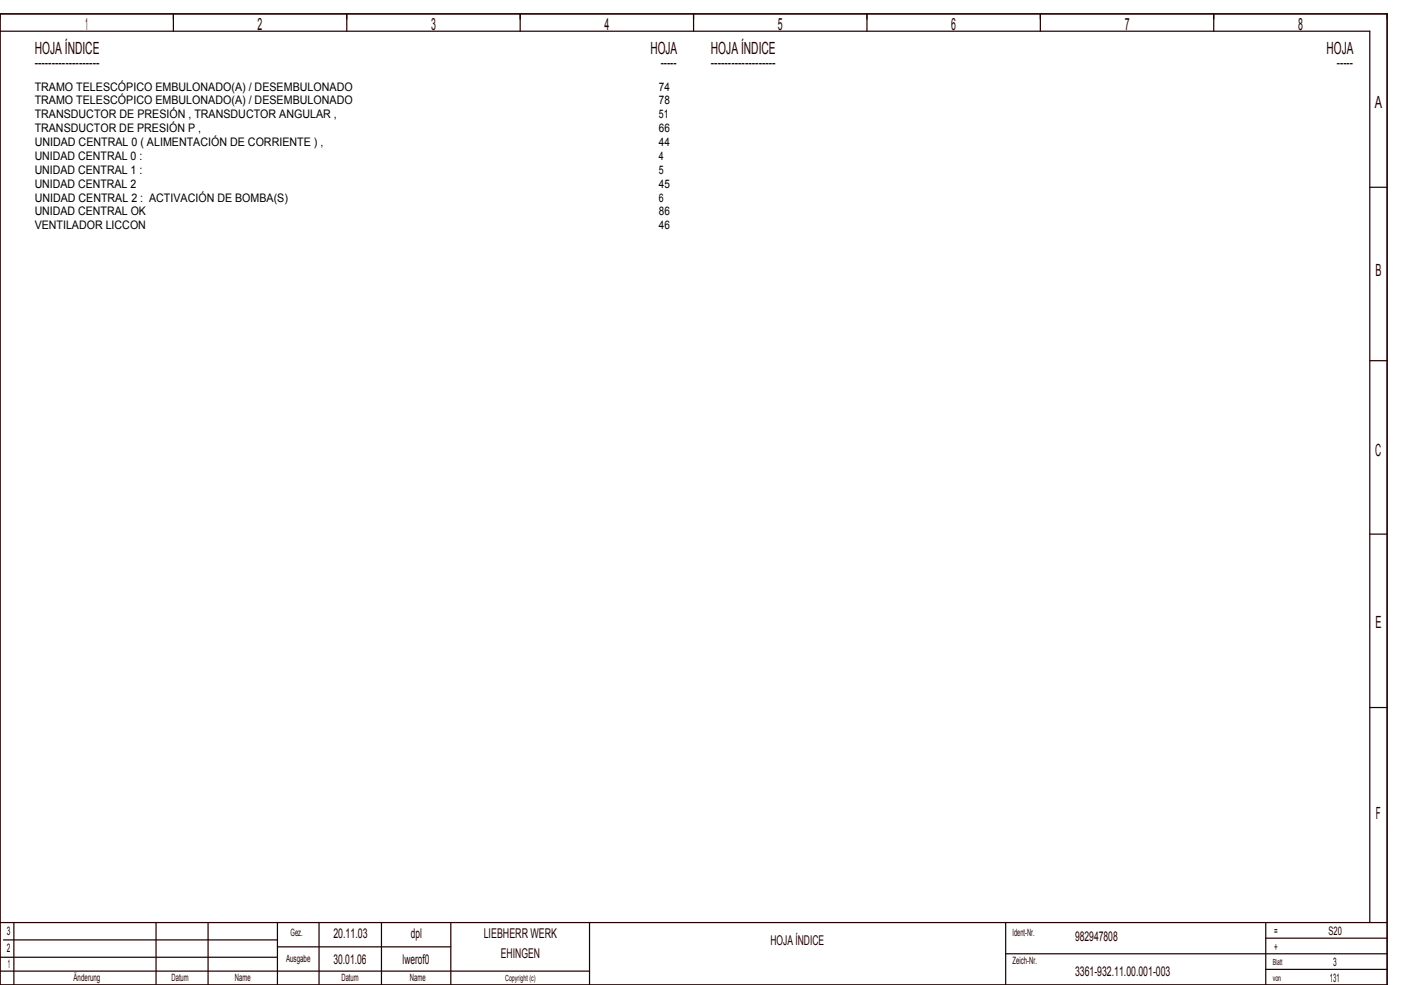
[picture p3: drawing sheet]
<svg xmlns="http://www.w3.org/2000/svg" width="404mm" height="284mm" viewBox="0 0 404 284" stroke-linecap="round" stroke-linejoin="round" font-family="sans-serif">
<defs><g id="words">
<g font-size="4.8" fill="#240000">
<text x="24.6" y="8.6">1</text>
<text x="74.3" y="8.6">2</text>
<text x="124.3" y="8.6">3</text>
<text x="174.3" y="8.6">4</text>
<text x="224.3" y="8.6">5</text>
<text x="274.3" y="8.6">6</text>
<text x="324.3" y="8.6">7</text>
<text x="374.3" y="8.6">8</text>
<text x="10" y="15.6">HOJA ÍNDICE</text>
<text x="187.6" y="15.6">HOJA</text>
<text x="205" y="15.6">HOJA ÍNDICE</text>
<text x="382.6" y="15.6">HOJA</text>
<text x="10" y="19.6">­­­­­­­­­­­­­­­­­­­</text>
<text x="190.5" y="19.6">­­­­­</text>
<text x="205" y="19.6">­­­­­­­­­­­­­­­­­­­</text>
<text x="385.5" y="19.6">­­­­­</text>
<text x="396.5" y="31.1">A</text>
<text x="396.7" y="79.6">B</text>
<text x="396.6" y="131.6">C</text>
<text x="396.7" y="181.1">E</text>
<text x="396.8" y="236.1">F</text>
</g>
<g font-size="3.9" fill="#240000">
<text x="96.1" y="270.3">20.11.03</text>
<text x="118.5" y="270.3">dpl</text>
<text x="139.5" y="270.3">LIEBHERR WERK</text>
<text x="222.2" y="272.3">HOJA ÍNDICE</text>
<text x="310" y="271.3">982947808</text>
<text x="96.2" y="277.8">30.01.06</text>
<text x="116.1" y="277.8">lwerof0</text>
<text x="144.4" y="276.3">EHINGEN</text>
<text x="310" y="281.3">3361­932.11.00.001­003</text>
</g>
<g font-size="3.4">
<text x="10" y="26.1">TRAMO TELESCÓPICO EMBULONADO(A) / DESEMBULONADO</text>
<text x="190" y="26.1">74</text>
<text x="10" y="30.1">TRAMO TELESCÓPICO EMBULONADO(A) / DESEMBULONADO</text>
<text x="10" y="34.1">TRANSDUCTOR DE PRESIÓN , TRANSDUCTOR ANGULAR ,</text>
<text x="190" y="30.1">78</text>
<text x="190" y="34.1">51</text>
<text x="10" y="38.1">TRANSDUCTOR DE PRESIÓN P ,</text>
<text x="190" y="38.1">66</text>
<text x="10" y="42.1">UNIDAD CENTRAL 0 ( ALIMENTACIÓN DE CORRIENTE ) ,</text>
<text x="10" y="46.1">UNIDAD CENTRAL 0 :</text>
<text x="190" y="42.1">44</text>
<text x="190" y="46.1">4</text>
<text x="10" y="50.1">UNIDAD CENTRAL 1 :</text>
<text x="190" y="50.1">5</text>
<text x="10" y="54.1">UNIDAD CENTRAL 2</text>
<text x="10" y="58.1">UNIDAD CENTRAL 2 : ACTIVACIÓN DE BOMBA(S)</text>
<text x="190" y="54.1">45</text>
<text x="190" y="58.1">6</text>
<text x="10" y="62.1">UNIDAD CENTRAL OK</text>
<text x="190" y="62.1">86</text>
<text x="10" y="66.1">VENTILADOR LICCON</text>
<text x="190" y="66.1">46</text>
</g>
<g font-size="3.4" fill="#240000">
<text x="2" y="269.6">3</text>
<text x="367.5" y="269.6">=</text>
<text x="383.1" y="269.6">S20</text>
<text x="2" y="274.6">2</text>
<text x="367.5" y="274.1">+</text>
<text x="2.2" y="279.1">1</text>
<text x="384.5" y="278.6">3</text>
<text x="383.5" y="283.1">131</text>
</g>
<g font-size="2.9" fill="#240000">
<text x="83.8" y="269.9">Gez.</text>
<text x="292" y="269.9">Ident­Nr.</text>
<text x="82.5" y="277.4">Ausgabe</text>
<text x="292" y="277.9">Zeich­Nr.</text>
<text x="21.2" y="282.9">Änderung</text>
<text x="49.5" y="282.9">Datum</text>
<text x="67.7" y="282.9">Name</text>
<text x="98.5" y="282.9">Datum</text>
<text x="118.2" y="282.9">Name</text>
</g>
<g font-size="2.4" fill="#240000">
<text x="367" y="278.3">Blatt</text>
<text x="145.7" y="282.8">Copyright (c)</text>
<text x="367" y="282.8">von</text>
</g>
</g></defs>
<g fill="none" stroke="#240000" stroke-width=".35">
<path d="M0 4h400v280h-400zM0 9h395v257M50 4v5M100 4v5M150 4v5M200 4v5M250 4v5M300 4v5M350 4v5M395 54h5M395 104h5M395 154h5"/>
<path d="M395 204h5M0 276h80M0 266h400M1 271h79M4 266v18M45 266v18M60 266v18M80 266v18M80 273h50M92 266v18M110 266v18M130 266v18"/>
<path d="M170 266v18M290 266v18M290 275h110M365 266v18M365 279.5h35M365 270.5h35M0 280h170"/>
</g>
<use href="#words"/>
</svg>
